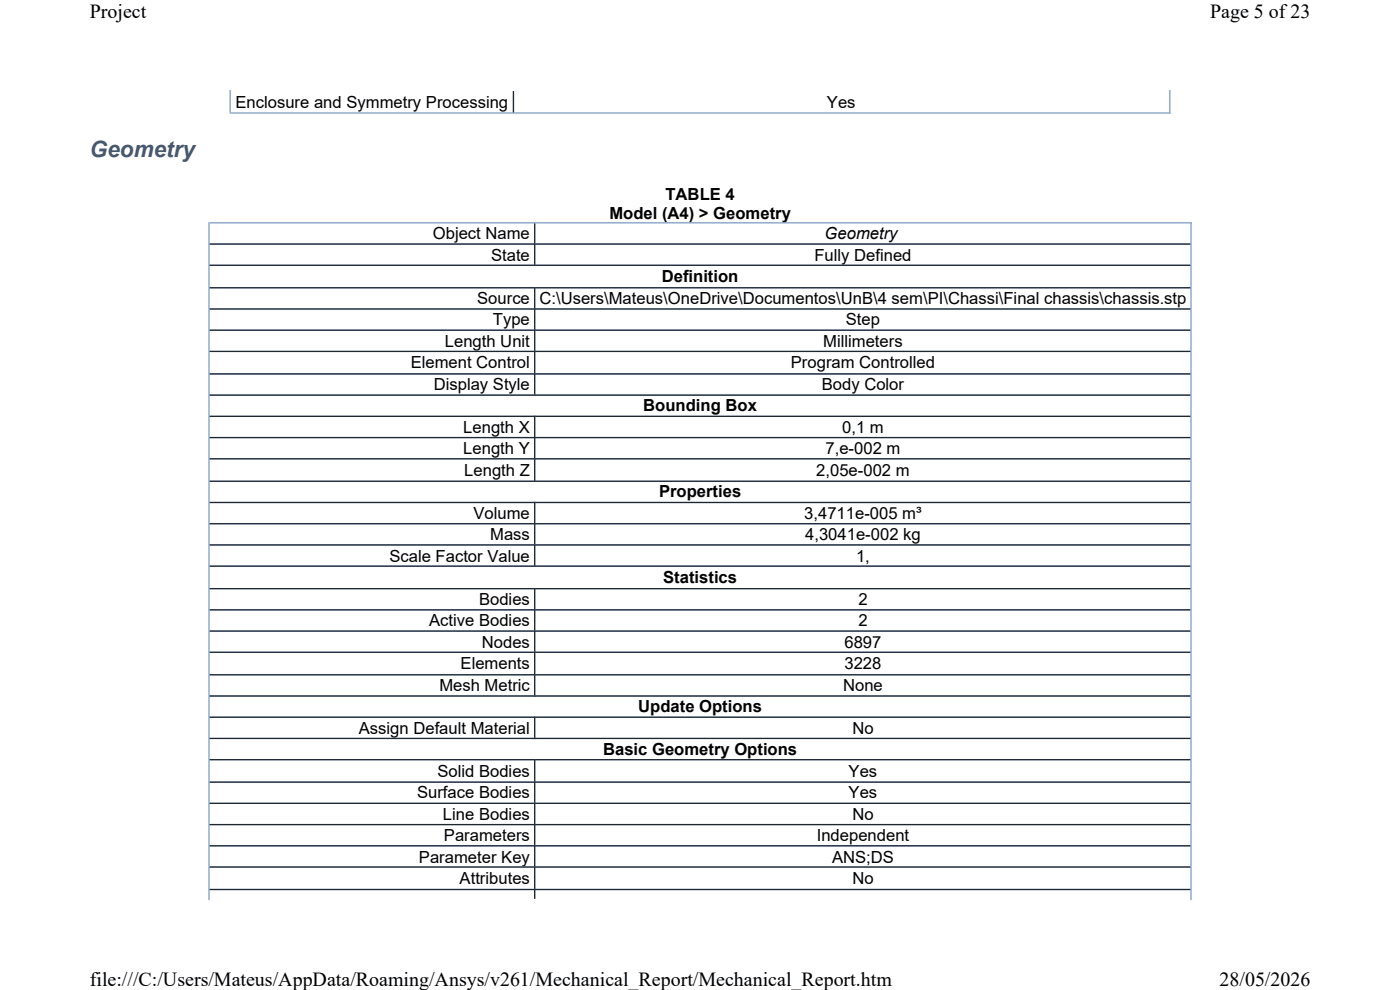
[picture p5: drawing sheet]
<svg xmlns="http://www.w3.org/2000/svg" width="297mm" height="210mm" viewBox="0 0 297 210" stroke-linecap="round" stroke-linejoin="round" font-family="sans-serif">
<defs><g id="words">
<text font-size="4.8" fill="#3b577d" x="19" y="33.3">Geometry</text>
<g font-size="4.2">
<text x="19" y="3.8">Project</text>
<text x="256.6" y="3.8">Page 5 of23</text>
<text x="19" y="208.9">file:///C:/Users/Mateus/AppData/Roaming/Ansys/v261/Mechanical_Report/Mechanical_Report.htm</text>
<text x="258.6" y="208.9">28/05/2026</text>
</g>
<g font-size="3.5">
<text x="49.9" y="22.8">Enclosure and Symmetry Processing</text>
<text x="175.3" y="22.8">Yes</text>
<text x="129.2" y="46.3">Model (A4) &gt; Geometry</text>
<text x="141.1" y="42.4">TABLE 4</text>
<text x="91.8" y="50.7">Object Name</text>
<text x="174.8" y="50.7">Geometry</text>
<text x="104.1" y="55.3">State</text>
<text x="140.3" y="59.8">Definition</text>
<text x="172.7" y="55.3">Fully Defined</text>
<text x="101.2" y="64.4">Source</text>
<text x="114.4" y="64.4">C:\Users\Mateus\OneDrive\Documentos\UnB\4 sem\PI\Chassi\Final chassis\chassis.stp</text>
<text x="104.5" y="68.9">Type</text>
<text x="179.4" y="68.9">Step</text>
<text x="94.3" y="73.5">Length Unit</text>
<text x="174.6" y="73.5">Millimeters</text>
<text x="87.1" y="78.1">Element Control</text>
<text x="92" y="82.6">Display Style</text>
<text x="167.7" y="78.1">Program Controlled</text>
<text x="174.3" y="82.6">Body Color</text>
<text x="136.4" y="87.2">Bounding Box</text>
<text x="98.2" y="91.7">Length X</text>
<text x="178.6" y="91.7">0,1 m</text>
<text x="98.2" y="96.3">Length Y</text>
<text x="98.4" y="100.8">Length Z</text>
<text x="173.1" y="100.8">2,05e-002 m</text>
<text x="175.1" y="96.3">7,e-002 m</text>
<text x="139.7" y="105.4">Properties</text>
<text x="100.4" y="109.9">Volume</text>
<text x="170.5" y="109.9">3,4711e-005 m³</text>
<text x="82.6" y="119">Scale Factor Value</text>
<text x="103.9" y="114.5">Mass</text>
<text x="170.7" y="114.5">4,3041e-002 kg</text>
<text x="181.5" y="119">1,</text>
<text x="140.6" y="123.6">Statistics</text>
<text x="101.6" y="128.2">Bodies</text>
<text x="182" y="128.2">2</text>
<text x="91" y="132.7">Active Bodies</text>
<text x="102.2" y="137.3">Nodes</text>
<text x="179.1" y="137.3">6897</text>
<text x="182" y="132.7">2</text>
<text x="97.7" y="141.8">Elements</text>
<text x="179.1" y="141.8">3228</text>
<text x="93.2" y="146.4">Mesh Metric</text>
<text x="178.8" y="146.4">None</text>
<text x="76.1" y="155.5">Assign Default Material</text>
<text x="135.3" y="150.9">Update Options</text>
<text x="180.7" y="155.5">No</text>
<text x="127.9" y="160">Basic Geometry Options</text>
<text x="92.8" y="164.6">Solid Bodies</text>
<text x="180" y="164.6">Yes</text>
<text x="88.4" y="169.2">Surface Bodies</text>
<text x="93.9" y="173.7">Line Bodies</text>
<text x="180" y="169.2">Yes</text>
<text x="180.7" y="173.7">No</text>
<text x="94.1" y="178.3">Parameters</text>
<text x="173.2" y="178.3">Independent</text>
<text x="88.8" y="182.8">Parameter Key</text>
<text x="176.4" y="182.8">ANS;DS</text>
<text x="97.5" y="187.4">Attributes</text>
<text x="180.7" y="187.4">No</text>
</g>
</g></defs>
<g fill="none" stroke="#7a99c0" stroke-width=".26">
<path d="M48.8 19v4.8M108.9 19.3v4.5M248 19v5.1M48.7 23.9h199.5M44.3 47.1v143.7M44.4 47.2h208.3M44.4 51.7h208M44.4 56.2h208M113.4 47.4v9M252.5 47.1v143.7M44.4 61h208M44.4 65.5h208"/>
<path d="M44.4 70h208M44.4 74.5h208M44.4 79.2h208M113.4 60.9v23M44.4 83.7h208M44.4 88.2h208M44.4 92.7h208M44.4 97.2h208M113.4 88.1v14M44.4 102h208M44.4 106.5h208M44.4 111h208"/>
<path d="M44.4 115.5h208M44.4 120h208M113.4 106.4v13.7M44.4 124.8h208M44.4 129.2h208M44.4 133.7h208M44.4 138.2h208M113.4 124.6v23M44.4 143h208M44.4 147.5h208M44.4 152h208M44.4 156.5h208"/>
<path d="M113.4 151.9v4.7M44.4 161h208M44.4 165.8h208M44.4 170.3h208M44.4 174.8h208M44.4 179.3h208M113.4 160.9v29.6M44.4 183.8h208M44.4 188.5h208"/>
</g>
<g fill="none" stroke="#1e2630" stroke-width=".26">
<path d="M108.9 19.3v4.5M44.4 51.7h208M44.4 56.2h208M113.4 47.4v9M44.4 61h208M44.4 65.5h208M44.4 70h208M44.4 74.5h208M44.4 79.2h208M113.4 60.9v23M44.4 83.7h208M44.4 88.2h208"/>
<path d="M44.4 92.7h208M44.4 97.2h208M113.4 88.1v14M44.4 102h208M44.4 106.5h208M44.4 111h208M44.4 115.5h208M44.4 120h208M113.4 106.4v13.7M44.4 124.8h208M44.4 129.2h208M44.4 133.7h208"/>
<path d="M44.4 138.2h208M113.4 124.6v23M44.4 143h208M44.4 147.5h208M44.4 152h208M44.4 156.5h208M113.4 151.9v4.7M44.4 161h208M44.4 165.8h208M44.4 170.3h208M44.4 174.8h208M44.4 179.3h208"/>
<path d="M113.4 160.9v29.6M44.4 183.8h208M44.4 188.5h208"/>
</g>
<g fill="#fff">
<path d="M19 0h258.9v4.7h-258.9z" fill-rule="evenodd"/>
<path d="M19 205.1h258.9v4.7h-258.9z" fill-rule="evenodd"/>
</g>
<use href="#words"/>
</svg>
